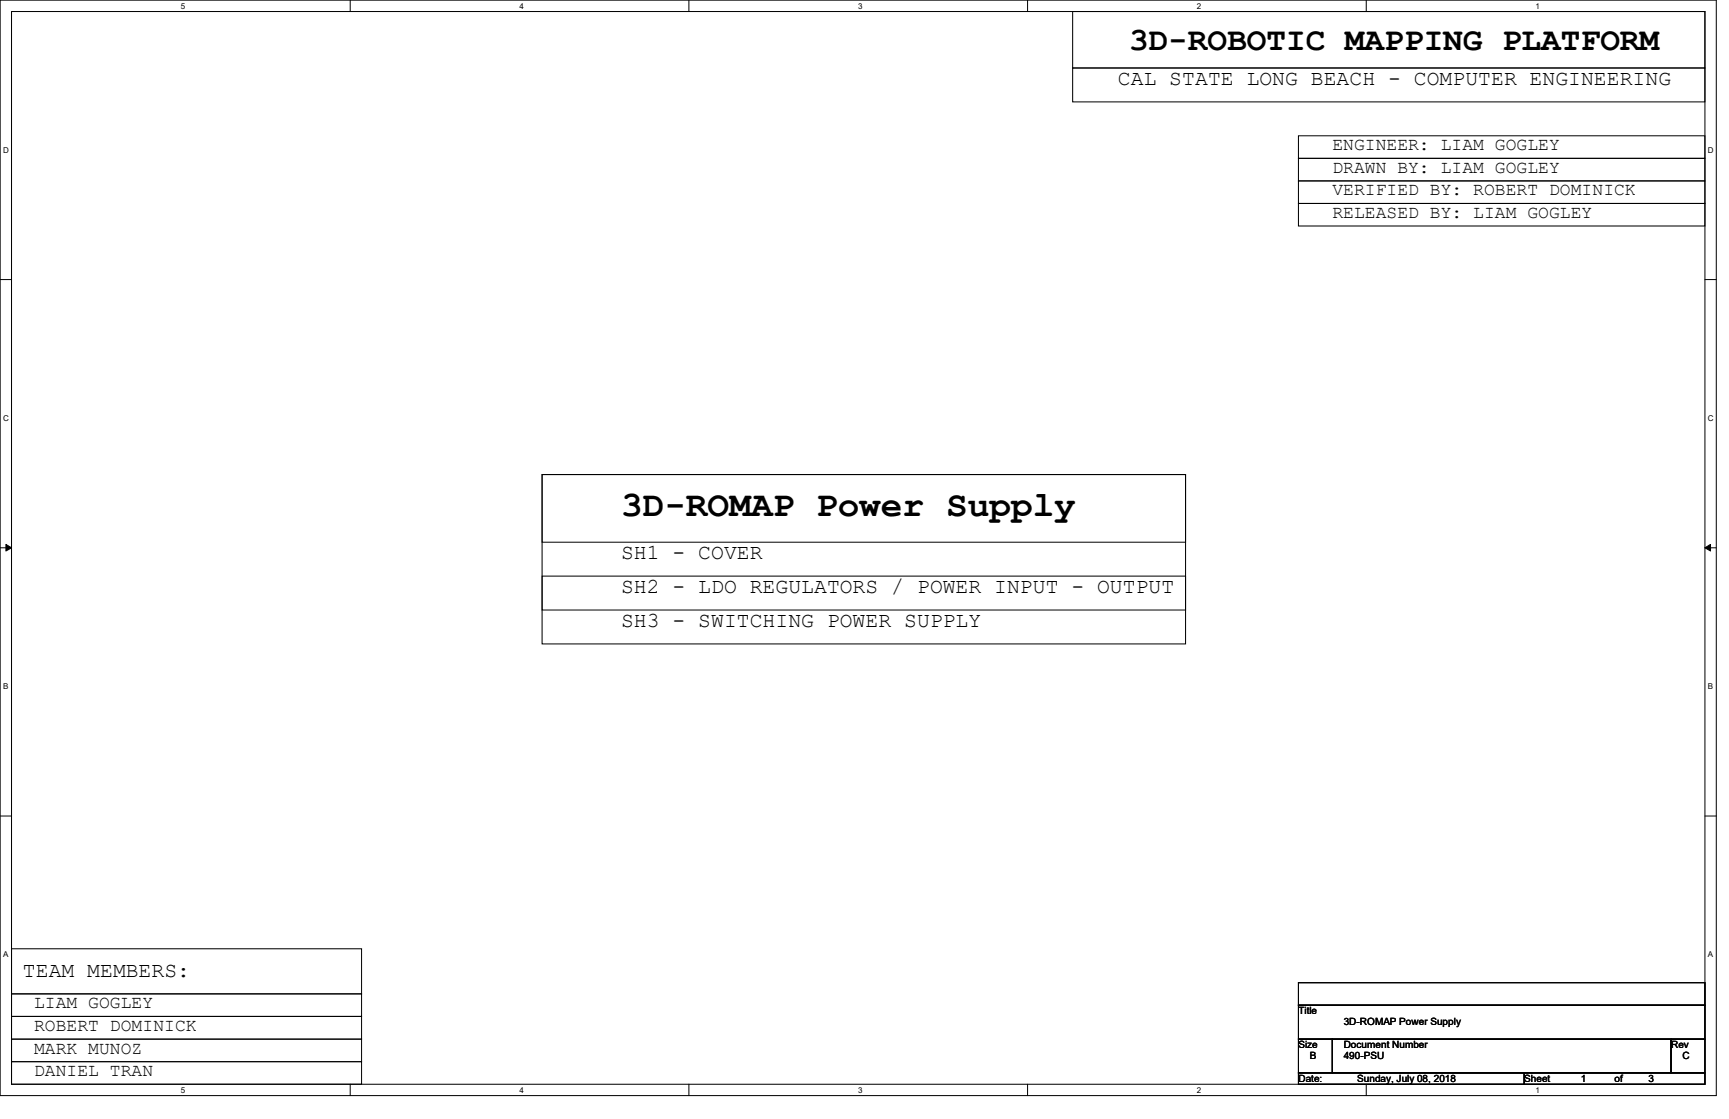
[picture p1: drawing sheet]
<svg xmlns="http://www.w3.org/2000/svg" width="432mm" height="279mm" viewBox="0 0 432 279" stroke-linecap="round" stroke-linejoin="round" font-family="sans-serif">
<defs><g id="words">
<text font-size="9" x="155.1" y="128.9">3D-ROMAP Power Supply</text>
<text font-size="8.2" x="282" y="12.6">3D-ROBOTIC MAPPING PLATFORM</text>
<g font-size="5.3">
<text x="279.2" y="21.3">CAL STATE LONG BEACH - COMPUTER ENGINEERING</text>
<text x="155.1" y="139.7">SH1 - COVER</text>
<text x="155.1" y="148.1">SH2 - LDO REGULATORS / POWER INPUT - OUTPUT</text>
<text x="155.1" y="156.6">SH3 - SWITCHING POWER SUPPLY</text>
<text x="5.7" y="244">TEAM MEMBERS:</text>
</g>
<g font-size="4.5">
<text x="332.7" y="37.5">ENGINEER: LIAM GOGLEY</text>
<text x="332.7" y="43.1">DRAWN BY: LIAM GOGLEY</text>
<text x="332.7" y="48.8">VERIFIED BY: ROBERT DOMINICK</text>
<text x="332.7" y="54.4">RELEASED BY: LIAM GOGLEY</text>
<text x="8.5" y="251.8">LIAM GOGLEY</text>
<text x="8.5" y="257.4">ROBERT DOMINICK</text>
<text x="8.5" y="263.1">MARK MUNOZ</text>
<text x="8.5" y="268.7">DANIEL TRAN</text>
</g>
<g font-size="2.5">
<text x="324.3" y="253.2">Title</text>
<text x="335.6" y="256">3D-ROMAP Power Supply</text>
<text x="324.3" y="261.7">Size</text>
<text x="335.6" y="261.7">Document Number</text>
<text x="417.3" y="261.7">Rev</text>
<text x="327.1" y="264.5">B</text>
<text x="335.6" y="264.5">490-PSU</text>
<text x="420.2" y="264.5">C</text>
<text x="324.3" y="270.1">Date:</text>
<text x="339" y="270.1">Sunday, July 08, 2018</text>
<text x="380.7" y="270.1">Sheet</text>
<text x="394.8" y="270.1">1</text>
<text x="403.2" y="270.1">of</text>
<text x="411.7" y="270.1">3</text>
</g>
<g font-size="2">
<text x="45.2" y="2.2">5</text>
<text x="129.8" y="2.2">4</text>
<text x="214.3" y="2.2">3</text>
<text x="298.9" y="2.2">2</text>
<text x="383.5" y="2.2">1</text>
<text x=".8" y="38.1">D</text>
<text x="426.5" y="38.1">D</text>
<text x=".8" y="105.1">C</text>
<text x="426.5" y="105.1">C</text>
<text x=".8" y="172">B</text>
<text x="426.5" y="172">B</text>
<text x=".8" y="239">A</text>
<text x="426.5" y="239">A</text>
<text x="45.2" y="272.9">5</text>
<text x="129.8" y="272.9">4</text>
<text x="214.3" y="272.9">3</text>
<text x="298.9" y="272.9">2</text>
<text x="383.5" y="272.9">1</text>
</g>
</g></defs>
<path d="M0 0h428.6v273.6h-428.6zM2.9 2.9h422.9v267.8h-422.9z" fill="none" stroke="#000" stroke-width=".25"/>
<g fill="#fff">
<path d="M45.2 .4h1.1v2.2h-1.1z"/>
<path d="M45.2 271.1h1.1v2.2h-1.1z"/>
</g>
<path d="M87.5 0v2.9M87.5 270.7v2.9" fill="none" stroke="#000" stroke-width=".25"/>
<g fill="#fff">
<path d="M129.8 .4h1.1v2.2h-1.1z"/>
<path d="M129.8 271.1h1.1v2.2h-1.1z"/>
</g>
<path d="M172 0v2.9M172 270.7v2.9" fill="none" stroke="#000" stroke-width=".25"/>
<g fill="#fff">
<path d="M214.3 .4h1.1v2.2h-1.1z"/>
<path d="M214.3 271.1h1.1v2.2h-1.1z"/>
</g>
<path d="M256.6 0v2.9M256.6 270.7v2.9" fill="none" stroke="#000" stroke-width=".25"/>
<g fill="#fff">
<path d="M298.9 .4h1.1v2.2h-1.1z"/>
<path d="M298.9 271.1h1.1v2.2h-1.1z"/>
</g>
<path d="M341.2 0v2.9M341.2 270.7v2.9" fill="none" stroke="#000" stroke-width=".25"/>
<g fill="#fff">
<path d="M383.5 .4h1.1v2.2h-1.1z"/>
<path d="M383.5 271.1h1.1v2.2h-1.1z"/>
<path d="M.8 36.3h1.4v2.3h-1.4z"/>
<path d="M426.5 36.3h1.4v2.3h-1.4z"/>
<path d="M.8 103.3h1.4v2.2h-1.4z"/>
<path d="M426.5 103.3h1.4v2.2h-1.4z"/>
</g>
<path d="M0 69.8h2.9M425.8 69.8h2.8" fill="none" stroke="#000" stroke-width=".25"/>
<g fill="#fff">
<path d="M.8 170.2h1.3v2.3h-1.3z"/>
<path d="M426.5 170.2h1.3v2.3h-1.3z"/>
</g>
<path d="M0 136.8h2.9M425.8 136.8h2.8" fill="none" stroke="#000" stroke-width=".25"/>
<path d="M1.5 135.9l1.4 .9-1.4 .8zM425.8 136.8l1.4-.9v1.7z" fill="#000" stroke="#000" stroke-width=".25"/>
<g fill="#fff">
<path d="M.8 237.2h1.3v2.2h-1.3z"/>
<path d="M426.5 237.2h1.3v2.2h-1.3z"/>
</g>
<g fill="none" stroke="#000" stroke-width=".25">
<path d="M267.9 2.9h157.9v14.1h-157.9zM267.9 17h157.9v8.4h-157.9zM324.3 39.5h101.5v5.7h-101.5zM324.3 33.9h101.5v5.6h-101.5zM324.3 45.2h101.5v5.6h-101.5zM324.3 50.8h101.5v5.6h-101.5zM135.4 118.5h160.7v42.3h-160.7zM135.4 118.5h160.7v16.9h-160.7zM135.4 143.8h160.7v8.5h-160.7zM0 203.8h2.9M425.8 203.8h2.8M2.9 236.9h87.4v11.3h-87.4z"/>
<path d="M2.9 259.5h87.4v5.6h-87.4zM2.9 253.8h87.4v5.7h-87.4zM2.9 248.2h87.4v5.6h-87.4zM324.3 245.4h101.5v5.6h-101.5zM324.3 251h101.5v8.5h-101.5zM324.3 259.5h8.4v8.4h-8.4zM332.7 259.5h84.6v8.4h-84.6zM417.3 259.5h8.5v8.4h-8.5zM2.9 265.1h87.4v5.6h-87.4zM324.3 267.9h56.4v2.8h-56.4zM380.7 267.9h45.1v2.8h-45.1z"/>
</g>
<use href="#words"/>
</svg>
